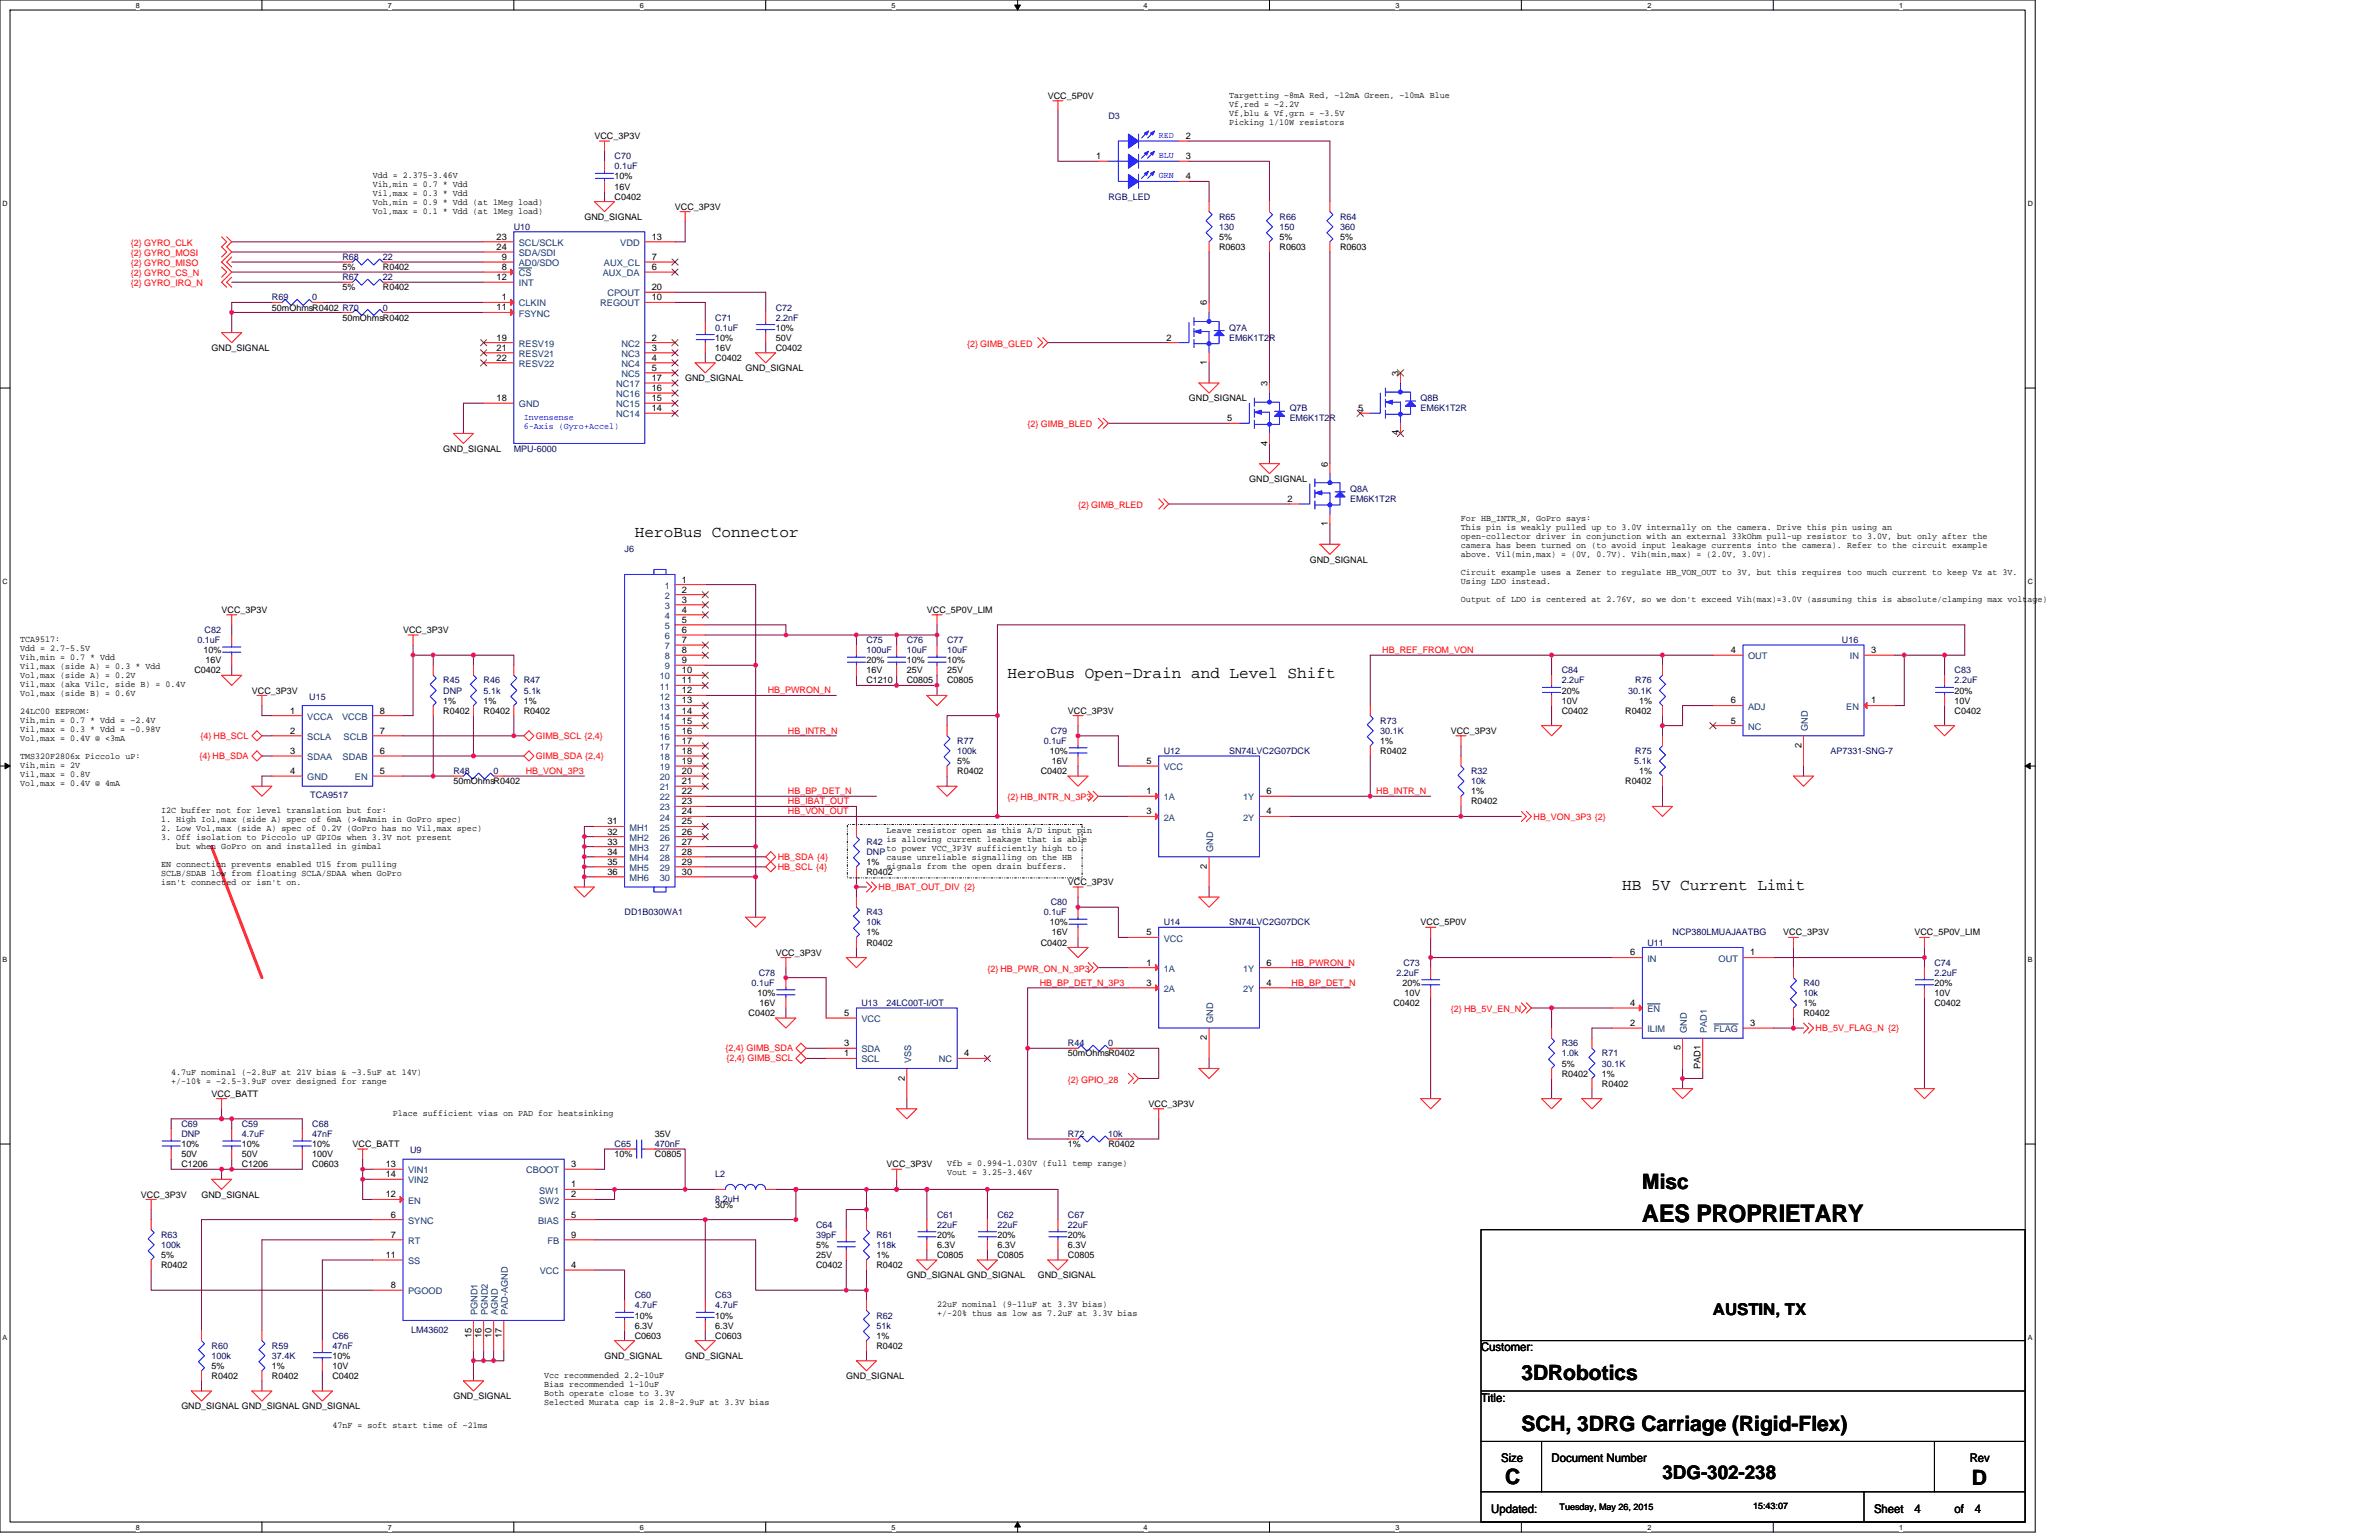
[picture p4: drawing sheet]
<svg xmlns="http://www.w3.org/2000/svg" width="432mm" height="279mm" viewBox="0 0 432 279" stroke-linecap="round" stroke-linejoin="round" font-family="sans-serif">
<defs><g id="words">
<text font-size="4.4" x="298.1" y="221.7">AES PROPRIETARY</text>
<g font-size="3.8">
<text x="298.1" y="215.7">Misc</text>
<text x="276.1" y="250.4">3DRobotics</text>
<text x="276.1" y="259.6">SCH, 3DRG Carriage (Rigid-Flex)</text>
<text x="273.2" y="269.3">C</text>
<text x="357.9" y="269.4">D</text>
</g>
<text font-size="3.5" x="301.8" y="268.4">3DG-302-238</text>
<g font-size="2.9">
<text x="115.2" y="97.4">HeroBus Connector</text>
<text x="182.9" y="123">HeroBus Open-Drain and Level Shift</text>
<text x="294.4" y="161.4">HB 5V Current Limit</text>
<text x="310.9" y="238.6">AUSTIN, TX</text>
</g>
<g font-size="2.2">
<text x="268.8" y="245.2">Customer:</text>
<text x="268.8" y="254.3">Title:</text>
<text x="272.5" y="265.3">Size</text>
<text x="281.6" y="265.3">Document Number</text>
<text x="357.5" y="265.3">Rev</text>
<text x="270.7" y="274.4">Updated:</text>
<text x="340.1" y="274.4">Sheet</text>
<text x="347.5" y="274.4">4</text>
<text x="354.8" y="274.4">of</text>
<text x="358.4" y="274.4">4</text>
</g>
<g font-size="1.7">
<text x="199" y="28.9">1</text>
<text x="215.2" y="25.2">2</text>
<text x="215.2" y="28.9">3</text>
<text x="215.2" y="32.5">4</text>
<text x="90.1" y="43.5">23</text>
<text x="90.1" y="45.3">24</text>
<text x="91.1" y="47.2">9</text>
<text x="118.3" y="47.2">7</text>
<text x="118.3" y="43.5">13</text>
<text x="90.1" y="50.8">12</text>
<text x="91.1" y="49">8</text>
<text x="118.3" y="52.6">20</text>
<text x="118.3" y="49">6</text>
<text x="90.1" y="56.3">11</text>
<text x="91.1" y="54.5">1</text>
<text x="118.3" y="54.5">10</text>
<text x="219.1" y="55.4" transform="rotate(-90 219.1 55.4)">6</text>
<text x="90.1" y="61.8">19</text>
<text x="90.1" y="63.6">21</text>
<text x="90.1" y="65.4">22</text>
<text x="118.3" y="61.8">2</text>
<text x="118.3" y="63.6">3</text>
<text x="118.3" y="65.4">4</text>
<text x="211.8" y="61.8">2</text>
<text x="118.3" y="70.9">16</text>
<text x="118.3" y="69.1">17</text>
<text x="118.3" y="67.3">5</text>
<text x="219.1" y="66.2" transform="rotate(-90 219.1 66.2)">1</text>
<text x="230" y="70" transform="rotate(-90 230 70)">3</text>
<text x="253.8" y="68.2" transform="rotate(-90 253.8 68.2)">3</text>
<text x="90.1" y="72.8">18</text>
<text x="118.3" y="74.6">14</text>
<text x="118.3" y="72.8">15</text>
<text x="222.7" y="76.4">5</text>
<text x="246.5" y="74.6">5</text>
<text x="230" y="80.8" transform="rotate(-90 230 80.8)">4</text>
<text x="253.8" y="79" transform="rotate(-90 253.8 79)">4</text>
<text x="241" y="84.7" transform="rotate(-90 241 84.7)">6</text>
<text x="233.7" y="91.1">2</text>
<text x="241" y="95.5" transform="rotate(-90 241 95.5)">1</text>
<text x="123.8" y="105.7">1</text>
<text x="123.8" y="107.5">2</text>
<text x="123.8" y="109.3">3</text>
<text x="123.8" y="111.2">4</text>
<text x="123.8" y="113">5</text>
<text x="123.8" y="114.8">6</text>
<text x="123.8" y="116.6">7</text>
<text x="123.8" y="118.5">8</text>
<text x="314.2" y="118.5">4</text>
<text x="339.6" y="118.5">3</text>
<text x="123.8" y="122.1">10</text>
<text x="123.8" y="124">11</text>
<text x="123.8" y="125.8">12</text>
<text x="123.8" y="120.3">9</text>
<text x="52.7" y="129.5">1</text>
<text x="68.9" y="129.5">8</text>
<text x="123.8" y="127.6">13</text>
<text x="123.8" y="129.5">14</text>
<text x="123.8" y="131.3">15</text>
<text x="314.2" y="127.6">6</text>
<text x="314.2" y="131.3">5</text>
<text x="339.6" y="127.6">1</text>
<text x="52.7" y="133.1">2</text>
<text x="52.7" y="136.8">3</text>
<text x="68.9" y="133.1">7</text>
<text x="68.9" y="136.8">6</text>
<text x="123.8" y="133.1">16</text>
<text x="123.8" y="134.9">17</text>
<text x="123.8" y="136.8">18</text>
<text x="327" y="135.7" transform="rotate(-90 327 135.7)">2</text>
<text x="52.7" y="140.4">4</text>
<text x="68.9" y="140.4">5</text>
<text x="123.8" y="138.6">19</text>
<text x="123.8" y="140.4">20</text>
<text x="123.8" y="142.3">21</text>
<text x="208.1" y="138.6">5</text>
<text x="110.2" y="149.6">31</text>
<text x="123.8" y="144.1">22</text>
<text x="123.8" y="145.9">23</text>
<text x="123.8" y="147.7">24</text>
<text x="123.8" y="149.6">25</text>
<text x="208.1" y="144.1">1</text>
<text x="208.1" y="147.7">3</text>
<text x="229.9" y="147.7">4</text>
<text x="229.9" y="144.1">6</text>
<text x="110.2" y="151.4">32</text>
<text x="110.2" y="153.2">33</text>
<text x="110.2" y="155.1">34</text>
<text x="123.8" y="151.4">26</text>
<text x="123.8" y="153.2">27</text>
<text x="123.8" y="155.1">28</text>
<text x="110.2" y="156.9">35</text>
<text x="110.2" y="158.7">36</text>
<text x="123.8" y="156.9">29</text>
<text x="123.8" y="158.7">30</text>
<text x="219.1" y="157.6" transform="rotate(-90 219.1 157.6)">2</text>
<text x="208.1" y="169.7">5</text>
<text x="295.9" y="173.4">6</text>
<text x="317.6" y="173.4">1</text>
<text x="208.1" y="175.2">1</text>
<text x="208.1" y="178.8">3</text>
<text x="229.9" y="178.8">4</text>
<text x="229.9" y="175.2">6</text>
<text x="153.2" y="184.3">5</text>
<text x="295.9" y="182.5">4</text>
<text x="153.2" y="191.6">1</text>
<text x="153.2" y="189.8">3</text>
<text x="175" y="191.6">4</text>
<text x="219.1" y="188.7" transform="rotate(-90 219.1 188.7)">2</text>
<text x="295.9" y="186.1">2</text>
<text x="305" y="190.6" transform="rotate(-90 305 190.6)">5</text>
<text x="317.6" y="186.1">3</text>
<text x="164.2" y="196" transform="rotate(-90 164.2 196)">2</text>
<text x="308.7" y="194" transform="rotate(-90 308.7 194)">PAD1</text>
<text x="70" y="211.8">13</text>
<text x="70" y="213.6">14</text>
<text x="103.7" y="211.8">3</text>
<text x="103.7" y="215.4">1</text>
<text x="70" y="217.2">12</text>
<text x="71" y="220.9">6</text>
<text x="103.7" y="220.9">5</text>
<text x="103.7" y="217.2">2</text>
<text x="71" y="224.6">7</text>
<text x="103.7" y="224.6">9</text>
<text x="70" y="228.2">11</text>
<text x="71" y="233.7">8</text>
<text x="103.7" y="230">4</text>
<text x="85.6" y="242.7" transform="rotate(-90 85.6 242.7)">15</text>
<text x="87.4" y="242.7" transform="rotate(-90 87.4 242.7)">16</text>
<text x="89.2" y="242.7" transform="rotate(-90 89.2 242.7)">10</text>
<text x="91.1" y="242.7" transform="rotate(-90 91.1 242.7)">17</text>
</g>
<g font-size="1.7" fill="#004080">
<text x="94.2" y="44.6">SCL/SCLK</text>
<text x="94.2" y="46.5">SDA/SDI</text>
<text x="112.6" y="44.6">VDD</text>
<text x="94.2" y="50.1">CS</text>
<text x="94.2" y="48.3">AD0/SDO</text>
<text x="94.2" y="51.9">INT</text>
<text x="109.4" y="50.1">AUX_DA</text>
<text x="109.6" y="48.3">AUX_CL</text>
<text x="110.3" y="53.8">CPOUT</text>
<text x="94.2" y="55.6">CLKIN</text>
<text x="94.2" y="57.4">FSYNC</text>
<text x="108.9" y="55.6">REGOUT</text>
<text x="94.2" y="62.9">RESV19</text>
<text x="94.2" y="64.7">RESV21</text>
<text x="112.8" y="62.9">NC2</text>
<text x="112.8" y="64.7">NC3</text>
<text x="94.2" y="66.6">RESV22</text>
<text x="111.8" y="70.2">NC17</text>
<text x="112.8" y="66.6">NC4</text>
<text x="112.8" y="68.4">NC5</text>
<text x="94.2" y="73.9">GND</text>
<text x="111.8" y="75.7">NC14</text>
<text x="111.8" y="73.9">NC15</text>
<text x="111.8" y="72.1">NC16</text>
<text x="120.7" y="106.8">1</text>
<text x="120.7" y="108.6">2</text>
<text x="120.7" y="110.5">3</text>
<text x="120.7" y="112.3">4</text>
<text x="120.7" y="114.1">5</text>
<text x="120.7" y="116">6</text>
<text x="120.7" y="117.8">7</text>
<text x="120.7" y="119.6">8</text>
<text x="317.3" y="119.6">OUT</text>
<text x="335.7" y="119.6">IN</text>
<text x="119.7" y="123.3">10</text>
<text x="119.7" y="125.1">11</text>
<text x="120.7" y="121.4">9</text>
<text x="55.8" y="130.6">VCCA</text>
<text x="62.1" y="130.6">VCCB</text>
<text x="119.7" y="126.9">12</text>
<text x="119.7" y="128.8">13</text>
<text x="119.7" y="130.6">14</text>
<text x="317.3" y="128.8">ADJ</text>
<text x="335.1" y="128.8">EN</text>
<text x="55.8" y="134.2">SCLA</text>
<text x="55.8" y="137.9">SDAA</text>
<text x="62.2" y="137.9">SDAB</text>
<text x="62.4" y="134.2">SCLB</text>
<text x="119.7" y="132.4">15</text>
<text x="119.7" y="134.2">16</text>
<text x="119.7" y="136.1">17</text>
<text x="119.7" y="137.9">18</text>
<text x="317.3" y="132.4">NC</text>
<text x="328.1" y="132.6" transform="rotate(-90 328.1 132.6)">GND</text>
<text x="55.8" y="141.5">GND</text>
<text x="64.4" y="141.5">EN</text>
<text x="119.7" y="139.7">19</text>
<text x="119.7" y="141.5">20</text>
<text x="119.7" y="143.4">21</text>
<text x="211.2" y="139.7">VCC</text>
<text x="119.7" y="145.2">22</text>
<text x="119.7" y="147">23</text>
<text x="119.7" y="148.9">24</text>
<text x="211.2" y="145.2">1A</text>
<text x="211.2" y="148.9">2A</text>
<text x="225.6" y="148.9">2Y</text>
<text x="225.6" y="145.2">1Y</text>
<text x="114.3" y="150.7">MH1</text>
<text x="114.3" y="152.5">MH2</text>
<text x="114.3" y="154.3">MH3</text>
<text x="119.7" y="150.7">25</text>
<text x="119.7" y="152.5">26</text>
<text x="119.7" y="154.3">27</text>
<text x="220.2" y="154.5" transform="rotate(-90 220.2 154.5)">GND</text>
<text x="114.3" y="156.2">MH4</text>
<text x="114.3" y="158">MH5</text>
<text x="114.3" y="159.8">MH6</text>
<text x="119.7" y="156.2">28</text>
<text x="119.7" y="158">29</text>
<text x="119.7" y="159.8">30</text>
<text x="211.2" y="170.8">VCC</text>
<text x="211.2" y="176.3">1A</text>
<text x="211.2" y="180">2A</text>
<text x="225.6" y="180">2Y</text>
<text x="225.6" y="176.3">1Y</text>
<text x="299" y="174.5">IN</text>
<text x="311.9" y="174.5">OUT</text>
<text x="156.4" y="185.4">VCC</text>
<text x="220.2" y="185.6" transform="rotate(-90 220.2 185.6)">GND</text>
<text x="299" y="183.6">EN</text>
<text x="156.4" y="190.9">SDA</text>
<text x="299" y="187.3">ILIM</text>
<text x="306.2" y="187.5" transform="rotate(-90 306.2 187.5)">GND</text>
<text x="309.8" y="187.5" transform="rotate(-90 309.8 187.5)">PAD1</text>
<text x="311.1" y="187.3">FLAG</text>
<text x="156.4" y="192.8">SCL</text>
<text x="165.4" y="192.9" transform="rotate(-90 165.4 192.9)">VSS</text>
<text x="170.4" y="192.8">NC</text>
<text x="74.1" y="212.9">VIN1</text>
<text x="74.1" y="214.7">VIN2</text>
<text x="95.5" y="212.9">CBOOT</text>
<text x="74.1" y="218.4">EN</text>
<text x="97.9" y="216.5">SW1</text>
<text x="97.9" y="218.4">SW2</text>
<text x="74.1" y="222">SYNC</text>
<text x="74.1" y="225.7">RT</text>
<text x="97.7" y="222">BIAS</text>
<text x="99.4" y="225.7">FB</text>
<text x="74.1" y="229.3">SS</text>
<text x="98" y="231.2">VCC</text>
<text x="74.1" y="234.8">PGOOD</text>
<text x="86.7" y="238.7" transform="rotate(-90 86.7 238.7)">PGND1</text>
<text x="88.5" y="238.7" transform="rotate(-90 88.5 238.7)">PGND2</text>
<text x="90.4" y="238.7" transform="rotate(-90 90.4 238.7)">AGND</text>
<text x="92.2" y="238.7" transform="rotate(-90 92.2 238.7)">PAD-AGND</text>
</g>
<g font-size="1.6">
<text x="190.2" y="17.9">VCC_5P0V</text>
<text x="223.1" y="17.7">Targetting ~8mA Red, ~12mA Green, ~10mA Blue</text>
<text x="223.1" y="19.3">Vf,red = ~2.2V</text>
<text x="223.1" y="21">Vf,blu &amp; Vf,grn = ~3.5V</text>
<text x="223.1" y="22.6">Picking 1/10W resistors</text>
<text x="107.9" y="25.3">VCC_3P3V</text>
<text x="67.6" y="32.3">Vdd = 2.375-3.46V</text>
<text x="67.6" y="34">Vih,min = 0.7 * Vdd</text>
<text x="67.6" y="35.6">Vil,max = 0.3 * Vdd</text>
<text x="111.5" y="34.4">16V</text>
<text x="111.5" y="32.6">10%</text>
<text x="67.6" y="37.2">Voh,min = 0.9 * Vdd (at 1Meg load)</text>
<text x="67.6" y="38.9">Vol,max = 0.1 * Vdd (at 1Meg load)</text>
<text x="106.1" y="39.9">GND_SIGNAL</text>
<text x="111.5" y="36.2">C0402</text>
<text x="122.5" y="38.1">VCC_3P3V</text>
<text x="221.3" y="45.4">R0603</text>
<text x="221.3" y="43.5">5%</text>
<text x="232.2" y="45.4">R0603</text>
<text x="232.2" y="43.5">5%</text>
<text x="243.2" y="45.4">R0603</text>
<text x="243.2" y="43.5">5%</text>
<text x="62.2" y="52.7">5%</text>
<text x="62.2" y="49">5%</text>
<text x="69.5" y="52.7">R0402</text>
<text x="69.5" y="49">R0402</text>
<text x="49.4" y="56.3">50mOhmsR0402 R70</text>
<text x="62.2" y="58.2">50mOhmsR0402</text>
<text x="140.8" y="60">10%</text>
<text x="38.4" y="63.6">GND_SIGNAL</text>
<text x="129.8" y="63.6">16V</text>
<text x="129.8" y="65.5">C0402</text>
<text x="129.8" y="61.8">10%</text>
<text x="140.8" y="61.8">50V</text>
<text x="140.8" y="63.6">C0402</text>
<text x="124.4" y="69.1">GND_SIGNAL</text>
<text x="135.3" y="67.3">GND_SIGNAL</text>
<text x="215.8" y="72.8">GND_SIGNAL</text>
<text x="80.5" y="81.9">GND_SIGNAL</text>
<text x="226.8" y="87.4">GND_SIGNAL</text>
<text x="265.2" y="94.5">For HB_INTR_N, GoPro says:</text>
<text x="265.2" y="96.2">This pin is weakly pulled up to 3.0V internally on the camera. Drive this pin using an</text>
<text x="265.2" y="97.8">open-collector driver in conjunction with an external 33kOhm pull-up resistor to 3.0V, but only after the</text>
<text x="265.2" y="99.4">camera has been turned on (to avoid input leakage currents into the camera). Refer to the circuit example</text>
<text x="265.2" y="101">above. Vil(min,max) = (0V, 0.7V). Vih(min,max) = (2.0V, 3.0V).</text>
<text x="237.7" y="102.1">GND_SIGNAL</text>
<text x="265.2" y="104.3">Circuit example uses a Zener to regulate HB_VON_OUT to 3V, but this requires too much current to keep Vz at 3V.</text>
<text x="265.2" y="105.9">Using LDO instead.</text>
<text x="40.2" y="111.2">VCC_3P3V</text>
<text x="168.2" y="111.2">VCC_5P0V_LIM</text>
<text x="265.2" y="109.2">Output of LDO is centered at 2.76V, so we don't exceed Vih(max)=3.0V (assuming this is absolute/clamping max voltage)</text>
<text x="3.6" y="116.5">TCA9517:</text>
<text x="3.6" y="118.1">Vdd = 2.7-5.5V</text>
<text x="3.6" y="119.7">Vih,min = 0.7 * Vdd</text>
<text x="36.9" y="118.5">10%</text>
<text x="73.2" y="114.9">VCC_3P3V</text>
<text x="3.6" y="121.4">Vil,max (side A) = 0.3 * Vdd</text>
<text x="3.6" y="123">Vol,max (side A) = 0.2V</text>
<text x="3.6" y="124.6">Vil,max (aka Vilc, side B) = 0.4V</text>
<text x="35.3" y="122.2">C0402</text>
<text x="37.3" y="120.4">16V</text>
<text x="45.7" y="125.8">VCC_3P3V</text>
<text x="157.3" y="122.2">16V</text>
<text x="157.3" y="124">C1210</text>
<text x="157.3" y="120.4">20%</text>
<text x="164.6" y="122.2">25V</text>
<text x="164.6" y="124">C0805</text>
<text x="164.6" y="120.4">10%</text>
<text x="171.9" y="122.2">25V</text>
<text x="171.9" y="124">C0805</text>
<text x="171.9" y="120.4">10%</text>
<text x="283.5" y="125.8">20%</text>
<text x="354.8" y="125.8">20%</text>
<text x="3.6" y="126.3">Vol,max (side B) = 0.6V</text>
<text x="3.6" y="129.5">24LC00 EEPROM:</text>
<text x="3.6" y="131.1">Vih,min = 0.7 * Vdd = ~2.4V</text>
<text x="80.5" y="129.5">R0402</text>
<text x="80.5" y="127.7">1%</text>
<text x="87.8" y="129.5">R0402</text>
<text x="87.8" y="127.7">1%</text>
<text x="95.1" y="129.5">R0402</text>
<text x="95.1" y="127.7">1%</text>
<text x="193.8" y="129.5">VCC_3P3V</text>
<text x="283.5" y="127.7">10V</text>
<text x="283.5" y="129.5">C0402</text>
<text x="295" y="129.5">R0402</text>
<text x="297.5" y="127.7">1%</text>
<text x="354.8" y="127.7">10V</text>
<text x="354.8" y="129.5">C0402</text>
<text x="3.6" y="132.8">Vil,max = 0.3 * Vdd = ~0.98V</text>
<text x="3.6" y="134.4">Vol,max = 0.4V @ &lt;3mA</text>
<text x="3.6" y="137.7">TMS320F2806x Piccolo uP:</text>
<text x="190.5" y="136.8">10%</text>
<text x="250.5" y="136.8">R0402</text>
<text x="250.5" y="135">1%</text>
<text x="263.3" y="133.1">VCC_3P3V</text>
<text x="3.6" y="139.3">Vih,min = 2V</text>
<text x="3.6" y="140.9">Vil,max = 0.8V</text>
<text x="3.6" y="142.6">Vol,max = 0.4V @ 4mA</text>
<text x="82.3" y="142.3">50mOhmsR0402</text>
<text x="173.7" y="140.5">R0402</text>
<text x="173.7" y="138.6">5%</text>
<text x="188.9" y="140.5">C0402</text>
<text x="190.9" y="138.6">16V</text>
<text x="295" y="142.3">R0402</text>
<text x="297.5" y="140.5">1%</text>
<text x="29.3" y="147.6">I2C buffer not for level translation but for:</text>
<text x="29.3" y="149.2">1. High Iol,max (side A) spec of 6mA (&gt;4mAmin in GoPro spec)</text>
<text x="267" y="145.9">R0402</text>
<text x="267" y="144.1">1%</text>
<text x="29.3" y="150.8">2. Low Vol,max (side A) spec of 0.2V (GoPro has no Vil,max spec)</text>
<text x="29.3" y="152.5">3. Off isolation to Piccolo uP GPIOs when 3.3V not present</text>
<text x="32" y="154.1">but when GoPro on and installed in gimbal</text>
<text x="160.9" y="151.2">Leave resistor open as this A/D input pin</text>
<text x="160.9" y="152.8">is allowing current leakage that is able</text>
<text x="160.9" y="154.5">to power VCC_3P3V sufficiently high to</text>
<text x="29.3" y="157.4">EN connection prevents enabled U15 from pulling</text>
<text x="29.3" y="159">SCLB/SDAB low from floating SCLA/SDAA when GoPro</text>
<text x="29.3" y="160.6">isn't connected or isn't on.</text>
<text x="157.3" y="158.7">R0402</text>
<text x="157.3" y="156.9">1%</text>
<text x="160.9" y="156.1">cause unreliable signalling on the HB</text>
<text x="160.9" y="157.7">signals from the open drain buffers.</text>
<text x="193.8" y="160.6">VCC_3P3V</text>
<text x="190.5" y="167.9">10%</text>
<text x="257.9" y="167.9">VCC_5P0V</text>
<text x="140.8" y="173.4">VCC_3P3V</text>
<text x="157.3" y="171.6">R0402</text>
<text x="157.3" y="169.7">1%</text>
<text x="188.9" y="171.6">C0402</text>
<text x="190.9" y="169.7">16V</text>
<text x="323.7" y="169.7">VCC_3P3V</text>
<text x="347.5" y="169.7">VCC_5P0V_LIM</text>
<text x="254.6" y="178.9">20%</text>
<text x="351.1" y="178.9">20%</text>
<text x="135.9" y="184.4">C0402</text>
<text x="137.5" y="180.7">10%</text>
<text x="137.9" y="182.5">16V</text>
<text x="252.9" y="182.5">C0402</text>
<text x="254.9" y="180.7">10V</text>
<text x="327.3" y="184.4">R0402</text>
<text x="327.3" y="182.5">1%</text>
<text x="351.1" y="180.7">10V</text>
<text x="351.1" y="182.5">C0402</text>
<text x="193.8" y="191.7">50mOhmsR0402</text>
<text x="31.1" y="195.1">4.7uF nominal (~2.8uF at 21V bias &amp; ~3.5uF at 14V)</text>
<text x="31.1" y="196.7">+/-10% = ~2.5-3.9uF over designed for range</text>
<text x="283.5" y="195.3">R0402</text>
<text x="283.5" y="193.5">5%</text>
<text x="290.8" y="197.1">R0402</text>
<text x="290.8" y="195.3">1%</text>
<text x="38.4" y="199">VCC_BATT</text>
<text x="71.3" y="202.4">Place sufficient vias on PAD for heatsinking</text>
<text x="208.5" y="200.8">VCC_3P3V</text>
<text x="32.9" y="210">50V</text>
<text x="32.9" y="208.1">10%</text>
<text x="43.9" y="210">50V</text>
<text x="43.9" y="208.1">10%</text>
<text x="56.7" y="210">100V</text>
<text x="56.7" y="208.1">10%</text>
<text x="64" y="208.1">VCC_BATT</text>
<text x="111.5" y="210">10%</text>
<text x="118.9" y="206.3">35V</text>
<text x="118.9" y="210">C0805</text>
<text x="193.8" y="208.1">1%</text>
<text x="201.2" y="208.1">R0402</text>
<text x="32.9" y="211.8">C1206</text>
<text x="43.9" y="211.8">C1206</text>
<text x="56.7" y="211.8">C0603</text>
<text x="160.9" y="211.8">VCC_3P3V</text>
<text x="171.9" y="211.6">Vfb = 0.994-1.030V (full temp range)</text>
<text x="171.9" y="213.2">Vout = 3.25-3.46V</text>
<text x="25.6" y="217.3">VCC_3P3V</text>
<text x="36.6" y="217.3">GND_SIGNAL</text>
<text x="129.8" y="219.1">30%</text>
<text x="148.1" y="226.4">5%</text>
<text x="170.1" y="226.4">6.3V</text>
<text x="170.1" y="224.6">20%</text>
<text x="181" y="226.4">6.3V</text>
<text x="181" y="224.6">20%</text>
<text x="193.8" y="226.4">6.3V</text>
<text x="193.8" y="224.6">20%</text>
<text x="29.3" y="230.1">R0402</text>
<text x="29.3" y="228.2">5%</text>
<text x="148.1" y="228.2">25V</text>
<text x="148.1" y="230.1">C0402</text>
<text x="159.1" y="230.1">R0402</text>
<text x="159.1" y="228.2">1%</text>
<text x="164.6" y="231.9">GND_SIGNAL GND_SIGNAL</text>
<text x="170.1" y="228.2">C0805</text>
<text x="181" y="228.2">C0805</text>
<text x="188.4" y="231.9">GND_SIGNAL</text>
<text x="193.8" y="228.2">C0805</text>
<text x="115.2" y="239.2">10%</text>
<text x="129.8" y="239.2">10%</text>
<text x="170.1" y="237.2">22uF nominal (9-11uF at 3.3V bias)</text>
<text x="170.1" y="238.8">+/-20% thus as low as 7.2uF at 3.3V bias</text>
<text x="115.2" y="241">6.3V</text>
<text x="115.2" y="242.9">C0603</text>
<text x="129.8" y="241">6.3V</text>
<text x="129.8" y="242.9">C0603</text>
<text x="159.1" y="244.7">R0402</text>
<text x="159.1" y="242.9">1%</text>
<text x="38.4" y="250.2">R0402</text>
<text x="38.4" y="248.4">5%</text>
<text x="49.4" y="250.2">R0402</text>
<text x="49.4" y="248.4">1%</text>
<text x="60.3" y="248.4">10V</text>
<text x="60.3" y="250.2">C0402</text>
<text x="60.3" y="246.5">10%</text>
<text x="98.7" y="250">Vcc recommended 2.2-10uF</text>
<text x="98.7" y="251.6">Bias recommended 1-10uF</text>
<text x="109.7" y="246.5">GND_SIGNAL</text>
<text x="124.4" y="246.5">GND_SIGNAL</text>
<text x="153.6" y="250.2">GND_SIGNAL</text>
<text x="32.9" y="255.7">GND_SIGNAL GND_SIGNAL GND_SIGNAL</text>
<text x="82.3" y="253.9">GND_SIGNAL</text>
<text x="98.7" y="253.2">Both operate close to 3.3V</text>
<text x="98.7" y="254.9">Selected Murata cap is 2.8-2.9uF at 3.3V bias</text>
<text x="60.3" y="259.1">47nF = soft start time of ~21ms</text>
<text x="283.1" y="274">Tuesday, May 26, 2015</text>
<text x="318.2" y="273.8">15:43:07</text>
</g>
<g font-size="1.6" fill="#000080">
<text x="201.2" y="21.6">D3</text>
<text x="111.5" y="28.9">C70</text>
<text x="111.5" y="30.7">0.1uF</text>
<text x="93.3" y="41.7">U10</text>
<text x="201.2" y="36.2">RGB_LED</text>
<text x="221.3" y="39.9">R65</text>
<text x="221.3" y="41.7">130</text>
<text x="232.2" y="39.9">R66</text>
<text x="232.2" y="41.7">150</text>
<text x="243.2" y="39.9">R64</text>
<text x="243.2" y="41.7">360</text>
<text x="62.2" y="47.2">R68</text>
<text x="69.5" y="47.2">22</text>
<text x="62.2" y="50.8">R67</text>
<text x="69.5" y="50.8">22</text>
<text x="49.4" y="54.5">R69</text>
<text x="56.7" y="54.5">0</text>
<text x="69.5" y="56.3">0</text>
<text x="129.8" y="58.2">C71</text>
<text x="129.8" y="60">0.1uF</text>
<text x="140.8" y="56.3">C72</text>
<text x="140.8" y="58.2">2.2nF</text>
<text x="223.1" y="60">Q7A</text>
<text x="223.1" y="61.8">EM6K1T2R</text>
<text x="234.1" y="74.6">Q7B</text>
<text x="234.1" y="76.5">EM6K1T2R</text>
<text x="257.9" y="72.8">Q8B</text>
<text x="257.9" y="74.6">EM6K1T2R</text>
<text x="93.3" y="81.9">MPU-6000</text>
<text x="245" y="89.3">Q8A</text>
<text x="245" y="91.1">EM6K1T2R</text>
<text x="113.4" y="100.2">J6</text>
<text x="35.8" y="116.7">0.1uF</text>
<text x="37.1" y="114.9">C82</text>
<text x="157.3" y="116.7">C75</text>
<text x="157.3" y="118.5">100uF</text>
<text x="164.6" y="116.7">C76</text>
<text x="164.6" y="118.5">10uF</text>
<text x="171.9" y="116.7">C77</text>
<text x="171.9" y="118.5">10uF</text>
<text x="334.3" y="116.7">U16</text>
<text x="80.5" y="124">R45</text>
<text x="80.5" y="125.8">DNP</text>
<text x="87.8" y="124">R46</text>
<text x="87.8" y="125.8">5.1k</text>
<text x="95.1" y="124">R47</text>
<text x="95.1" y="125.8">5.1k</text>
<text x="283.5" y="122.2">C84</text>
<text x="283.5" y="124">2.2uF</text>
<text x="295.5" y="125.8">30.1K</text>
<text x="296.8" y="124">R76</text>
<text x="354.8" y="122.2">C83</text>
<text x="354.8" y="124">2.2uF</text>
<text x="56.1" y="126.9">U15</text>
<text x="250.5" y="131.3">R73</text>
<text x="173.7" y="135">R77</text>
<text x="173.7" y="136.8">100k</text>
<text x="189.5" y="135">0.1uF</text>
<text x="190.7" y="133.1">C79</text>
<text x="211.2" y="136.8">U12</text>
<text x="223.1" y="136.8">SN74LVC2G07DCK</text>
<text x="250.5" y="133.1">30.1K</text>
<text x="296.8" y="136.8">R75</text>
<text x="332.3" y="136.8">AP7331-SNG-7</text>
<text x="82.3" y="140.5">R48</text>
<text x="89.6" y="140.5">0</text>
<text x="267" y="140.5">R32</text>
<text x="267" y="142.3">10k</text>
<text x="296.6" y="138.6">5.1k</text>
<text x="56.3" y="144.8">TCA9517</text>
<text x="157.3" y="153.3">R42</text>
<text x="157.3" y="155.1">DNP</text>
<text x="113.4" y="166.1">DD1B030WA1</text>
<text x="157.3" y="166.1">R43</text>
<text x="157.3" y="167.9">10k</text>
<text x="189.5" y="166.1">0.1uF</text>
<text x="190.7" y="164.2">C80</text>
<text x="211.2" y="167.9">U14</text>
<text x="223.1" y="167.9">SN74LVC2G07DCK</text>
<text x="299" y="171.6">U11</text>
<text x="303.6" y="169.7">NCP380LMUAJAATBG</text>
<text x="136.4" y="178.9">0.1uF</text>
<text x="137.7" y="177">C78</text>
<text x="253.5" y="177">2.2uF</text>
<text x="254.7" y="175.2">C73</text>
<text x="327.3" y="178.9">R40</text>
<text x="351.1" y="175.2">C74</text>
<text x="351.1" y="177">2.2uF</text>
<text x="156.4" y="182.5">U13</text>
<text x="160.9" y="182.5">24LC00T-I/OT</text>
<text x="327.3" y="180.7">10k</text>
<text x="193.8" y="189.8">R44</text>
<text x="201.2" y="189.8">0</text>
<text x="283.5" y="189.8">R36</text>
<text x="283.5" y="191.7">1.0k</text>
<text x="290.8" y="191.7">R71</text>
<text x="290.8" y="193.5">30.1K</text>
<text x="32.9" y="204.5">C69</text>
<text x="32.9" y="206.3">DNP</text>
<text x="43.9" y="204.5">C59</text>
<text x="43.9" y="206.3">4.7uF</text>
<text x="56.7" y="204.5">C68</text>
<text x="56.7" y="206.3">47nF</text>
<text x="74.4" y="209.2">U9</text>
<text x="111.5" y="208.1">C65</text>
<text x="118.9" y="208.1">470nF</text>
<text x="193.8" y="206.3">R72</text>
<text x="201.2" y="206.3">10k</text>
<text x="129.8" y="213.6">L2</text>
<text x="129.8" y="218">8.2uH</text>
<text x="170.1" y="220.9">C61</text>
<text x="181" y="220.9">C62</text>
<text x="193.8" y="220.9">C67</text>
<text x="29.3" y="224.6">R63</text>
<text x="29.3" y="226.4">100k</text>
<text x="148.1" y="222.8">C64</text>
<text x="148.1" y="224.6">39pF</text>
<text x="159.1" y="224.6">R61</text>
<text x="159.1" y="226.4">118k</text>
<text x="170.1" y="222.8">22uF</text>
<text x="181" y="222.8">22uF</text>
<text x="193.8" y="222.8">22uF</text>
<text x="115.2" y="235.6">C60</text>
<text x="115.2" y="237.4">4.7uF</text>
<text x="129.8" y="235.6">C63</text>
<text x="129.8" y="237.4">4.7uF</text>
<text x="159.1" y="239.2">R62</text>
<text x="38.4" y="244.7">R60</text>
<text x="49.4" y="244.7">R59</text>
<text x="60.3" y="242.9">C66</text>
<text x="60.3" y="244.7">47nF</text>
<text x="74.6" y="241.8">LM43602</text>
<text x="159.1" y="241">51k</text>
<text x="38.4" y="246.5">100k</text>
<text x="49.4" y="246.5">37.4K</text>
</g>
<g font-size="1.6" fill="#00f">
<text x="210.3" y="25">RED</text>
<text x="210.3" y="28.7">BLU</text>
<text x="210.3" y="32.3">GRN</text>
<text x="95.1" y="76.2">Invensense</text>
<text x="95.1" y="77.9">6-Axis (Gyro+Accel)</text>
</g>
<g font-size="1.6" fill="#f00">
<text x="23.8" y="44.6">{2} GYRO_CLK</text>
<text x="23.8" y="46.5">{2} GYRO_MOSI</text>
<text x="23.8" y="48.3">{2} GYRO_MISO</text>
<text x="23.8" y="50.1">{2} GYRO_CS_N</text>
<text x="23.8" y="51.9">{2} GYRO_IRQ_N</text>
<text x="175.6" y="62.9">{2} GIMB_GLED</text>
<text x="186.5" y="77.6">{2} GIMB_BLED</text>
<text x="195.7" y="92.2">{2} GIMB_RLED</text>
<text x="250.9" y="118.5">HB_REF_FROM_VON</text>
<text x="139.3" y="125.8">HB_PWRON_N</text>
<text x="36.2" y="137.7">{4} HB_SDA</text>
<text x="36.4" y="134.1">{4} HB_SCL</text>
<text x="97.3" y="134.1">GIMB_SCL {2,4}</text>
<text x="97.3" y="137.7">GIMB_SDA {2,4}</text>
<text x="143" y="133.1">HB_INTR_N</text>
<text x="95.4" y="140.4">HB_VON_3P3</text>
<text x="143" y="144.1">HB_BP_DET_N</text>
<text x="143" y="145.9">HB_IBAT_OUT</text>
<text x="143" y="147.8">HB_VON_OUT</text>
<text x="182.9" y="145.2">{2} HB_INTR_N_3P3</text>
<text x="249.8" y="144.1">HB_INTR_N</text>
<text x="278.3" y="148.7">HB_VON_3P3 {2}</text>
<text x="141.2" y="156">HB_SDA {4}</text>
<text x="141.2" y="157.8">HB_SCL {4}</text>
<text x="159.5" y="161.5">HB_IBAT_OUT_DIV {2}</text>
<text x="179.2" y="176.3">{2} HB_PWR_ON_N_3P3</text>
<text x="188.7" y="178.9">HB_BP_DET_N_3P3</text>
<text x="234.4" y="175.2">HB_PWRON_N</text>
<text x="234.4" y="178.9">HB_BP_DET_N</text>
<text x="263.3" y="183.6">{2} HB_5V_EN_N</text>
<text x="131.7" y="190.8">{2,4} GIMB_SDA</text>
<text x="329.5" y="187.1">HB_5V_FLAG_N {2}</text>
<text x="131.8" y="192.6">{2,4} GIMB_SCL</text>
<text x="193.8" y="196.4">{2} GPIO_28</text>
</g>
<g font-size="1.3">
<text x="24.7" y="1.4">8</text>
<text x="70.4" y="1.4">7</text>
<text x="116.1" y="1.4">6</text>
<text x="161.8" y="1.4">5</text>
<text x="207.6" y="1.4">4</text>
<text x="253.3" y="1.4">3</text>
<text x="299" y="1.4">2</text>
<text x="344.7" y="1.4">1</text>
<text x=".5" y="37.3">D</text>
<text x="368" y="37.3">D</text>
<text x=".5" y="105.9">C</text>
<text x="368" y="105.9">C</text>
<text x=".5" y="174.5">B</text>
<text x="368" y="174.5">B</text>
<text x=".5" y="243">A</text>
<text x="368" y="243">A</text>
<text x="24.7" y="277.5">8</text>
<text x="70.4" y="277.5">7</text>
<text x="116.1" y="277.5">6</text>
<text x="161.8" y="277.5">5</text>
<text x="207.6" y="277.5">4</text>
<text x="253.3" y="277.5">3</text>
<text x="299" y="277.5">2</text>
<text x="344.7" y="277.5">1</text>
</g>
</g></defs>
<path d="M0 0h369.4v278h-369.4zM1.8 1.8h365.8v274.3h-365.8z" fill="none" stroke="#000" stroke-width=".18"/>
<g fill="#fff">
<path d="M24.7 .2h.7v1.5h-.7z"/>
<path d="M24.7 276.3h.7v1.5h-.7z"/>
</g>
<path d="M47.5 0v1.8M47.5 276.1v1.9" fill="none" stroke="#000" stroke-width=".18"/>
<g fill="#fff">
<path d="M70.4 .2h.7v1.5h-.7z"/>
<path d="M70.4 276.3h.7v1.5h-.7z"/>
</g>
<path d="M93.3 0v1.8M93.3 276.1v1.9" fill="none" stroke="#000" stroke-width=".18"/>
<g fill="#fff">
<path d="M116.1 .2h.7v1.5h-.7z"/>
<path d="M116.1 276.3h.7v1.5h-.7z"/>
</g>
<path d="M139 0v1.8M139 276.1v1.9" fill="none" stroke="#000" stroke-width=".18"/>
<g fill="#fff">
<path d="M161.8 .2h.8v1.5h-.8z"/>
<path d="M161.8 276.3h.8v1.5h-.8z"/>
</g>
<path d="M184.7 0v1.8M184.7 276.1v1.9" fill="none" stroke="#000" stroke-width=".18"/>
<path d="M184.2 .9h1l-.5 .9zM184.7 276.1l.5 1h-1z" fill="#000" stroke="#000" stroke-width=".18"/>
<g fill="#fff">
<path d="M207.6 .2h.7v1.5h-.7z"/>
<path d="M207.6 276.3h.7v1.5h-.7z"/>
</g>
<path d="M230.4 0v1.8M230.4 276.1v1.9" fill="none" stroke="#000" stroke-width=".18"/>
<g fill="#fff">
<path d="M253.3 .2h.7v1.5h-.7z"/>
<path d="M253.3 276.3h.7v1.5h-.7z"/>
</g>
<path d="M276.1 0v1.8M276.1 276.1v1.9" fill="none" stroke="#000" stroke-width=".18"/>
<g fill="#fff">
<path d="M299 .2h.7v1.5h-.7z"/>
<path d="M299 276.3h.7v1.5h-.7z"/>
</g>
<path d="M321.9 0v1.8M321.9 276.1v1.9" fill="none" stroke="#000" stroke-width=".18"/>
<g fill="#fff">
<path d="M344.7 .2h.7v1.5h-.7z"/>
<path d="M344.7 276.3h.7v1.5h-.7z"/>
<path d="M.5 36.1h.9v1.5h-.9z"/>
<path d="M368 36.1h1v1.5h-1z"/>
<path d="M.5 104.7h.9v1.5h-.9z"/>
<path d="M368 104.7h1v1.5h-1z"/>
</g>
<path d="M0 70.4h1.8M367.6 70.4h1.8" fill="none" stroke="#000" stroke-width=".18"/>
<g fill="#fff">
<path d="M.5 173.3h.8v1.4h-.8z"/>
<path d="M368 173.3h.9v1.4h-.9z"/>
</g>
<path d="M0 139h1.8M367.6 139h1.8" fill="none" stroke="#000" stroke-width=".18"/>
<path d="M.9 138.5l.9 .5-.9 .5zM367.6 139l.9-.5v1z" fill="#000" stroke="#000" stroke-width=".18"/>
<g fill="#fff">
<path d="M.5 241.9h.8v1.4h-.8z"/>
<path d="M368 241.9h.9v1.4h-.9z"/>
</g>
<path d="M0 207.6h1.8M367.6 207.6h1.8M268.8 223.1h98.8v53h-98.8zM268.8 252.4h98.8M268.8 243.2h98.8M268.8 261.5h98.8M268.8 270.7h98.8M279.8 261.5v9.2M338.3 270.7v5.4M351.1 261.5v9.2" fill="none" stroke="#000" stroke-width=".18"/>
<path d="M153.8 149.6h42.6v9.7h-42.6z" fill="none" stroke="#000" stroke-width=".18" stroke-dasharray=".3 .3 0 .3 0 .3"/>
<path d="M38.4 153.6l9.1 23.8" fill="none" stroke="#f00" stroke-width=".53"/>
<g fill="none" stroke="#800040" stroke-width=".18">
<path d="M109.7 27.4v1.9M109.7 34.7v1.9M192 20.1v9.2h7.3M215.8 25.6h25.6v11M215.8 32.9h3.7v3.7M215.8 29.3h14.6v7.3M42.1 47.5h20.1M42.1 51.2h20.1M42.1 49.4h45.7M42.1 43.9h45.7M42.1 45.7h45.7M42.1 56.7v3.6"/>
<path d="M42.1 56.7h20.1M49.4 54.9h-7.3v1.8M58.5 54.9h29.3M71.3 51.2h16.5M71.3 47.5h16.5M71.3 56.7h16.5M122.5 53h16.5v3.7M122.5 54.9h5.5v3.6M124.4 40.2v3.7h-1.9M219.5 45.7v9.2M230.4 45.7v23.8M241.4 45.7v38.4"/>
<path d="M87.8 73.2h-3.7v5.4M128 64v1.8M139 62.2v1.8M190.2 62.2h21.9M201.2 76.8h21.9M219.5 65.8v3.7M212.1 91.4h22M230.4 80.5v3.6M241.4 95.1v3.6M42.1 113.4v1.8M75 118.9v10.9h-1.8M75 117v1.9h3.6v1.8"/>
<path d="M78.6 118.9h7.3M85.9 118.9h7.4v1.8M85.9 118.9v1.8M128 113.4h14.6v1.8h-14.6M128 106.1h9.2v14.6M142.6 115.2h12.8v1.8M155.4 115.2h7.4M162.8 115.2v1.8M162.8 115.2h7.3M170.1 115.2v1.8M170.1 113.4v1.8M281.6 118.9h20.2"/>
<path d="M301.8 118.9h9.1M301.8 118.9v1.8M343.8 118.9h1.8M345.6 118.9v9.1h-1.8M345.6 118.9h7.4M353 118.9v3.6M353 118.9h3.6v-5.5h-175.6v16.4h-9.1v1.9M42.1 120.7v1.8M47.5 128v1.8h1.9M47.5 133.5h1.9M47.5 137.2h1.9M73.2 133.5h20.1"/>
<path d="M73.2 137.2h12.7M78.6 129.8v11M85.9 129.8v7.4M85.9 137.2h9.2M93.3 129.8v3.7M93.3 133.5h1.8M128 133.5h23.8M128 120.7h9.2v32.9M128 126.2h23.8M155.4 122.5v1.9h7.4M162.8 122.5v1.9h7.3M170.1 122.5v1.9"/>
<path d="M170.1 124.4v1.8M181 129.8v18.3M195.7 131.7v1.8h7.3v5.5h1.8M195.7 139v1.8M248.7 137.2v7.3M265.2 135.3v1.9M281.6 122.5v-3.6h-32.9v9.1M281.6 128v3.7M301.8 131.7v1.8M310.9 128h-5.5v3.7h-3.6v-1.9M327.3 139v1.8M353 128v3.7"/>
<path d="M49.4 140.8h-1.9v1.8M73.2 140.8h5.4M78.6 140.8h3.7M91.4 140.8h14.7M106.1 151.8v1.8M106.1 157.3v1.8M106.1 153.6v1.8M106.1 151.8h1.8M106.1 153.6h1.8M106.1 157.3h1.8M106.1 159.1h1.8M106.1 155.4h1.8"/>
<path d="M106.1 155.4v1.9M106.1 159.1v1.8M107.9 149.9h-1.8v1.9M128 148.1h53M128 153.6h9.2v5.5M128 159.1h9.2v7.3M128 155.4h11M128 157.3h11M128 144.5h31.1M128 146.3h27.4v3.6M155.4 159.1v1.8M171.9 140.8v1.8"/>
<path d="M181 148.1h23.8M199.3 144.5h5.5M234.1 148.1h31.1M234.1 144.5h14.6M248.7 144.5h11M265.2 146.3v1.8M265.2 148.1h10.9M301.8 142.6v3.7M142.6 175.6v1.8h7.3v7.3M155.4 171.9v1.8M157.3 160.9h-1.9v1.9M195.7 162.8v1.8h7.3v5.5h1.8"/>
<path d="M195.7 170.1v1.8M199.3 175.6h5.5M204.8 179.2h-18.3v11h7.3M219.5 160.9v1.9M234.1 175.6h10.9M234.1 179.2h10.9M259.7 170.1v3.6M259.7 173.7h32.9M259.7 173.7v1.9M321.9 173.7h27.4M325.5 171.9v3.7M349.3 171.9v1.8"/>
<path d="M349.3 173.7v1.9M142.6 182.9v1.8M146.3 192h3.6M146.3 190.2h3.6M164.6 199.3v1.9M186.5 190.2v16.5h7.3M203 190.2h7.3v5.5h-3.6M219.5 192v1.8M259.7 181v18.3M278 182.9h3.6M281.6 182.9v3.6M281.6 195.7v3.6"/>
<path d="M281.6 182.9h11M288.9 197.5v1.8M292.6 186.5h-3.7v1.9M305.4 195.7v1.8M305.4 193.8v1.9M309.1 193.8v1.9h-3.7M321.9 186.5h3.6M325.5 184.7v1.8M325.5 186.5h1.8M349.3 181v16.5M27.4 219.5v1.8M31.1 210.3v1.8h9.1"/>
<path d="M40.2 201.2v1.8M40.2 212.1v1.9M40.2 203h-9.1v1.8M40.2 212.1h1.9M40.2 203h1.9M42.1 210.3v1.8M42.1 203v1.8M42.1 203h12.8v1.8M54.9 210.3v1.8h-12.8M65.8 212.1h1.8M65.8 214h1.8M65.8 210.3v1.8"/>
<path d="M65.8 214v3.6h1.8M65.8 212.1v1.9M107.9 215.8h3.6M111.5 215.8h12.9M111.5 215.8v1.8h-3.6M113.4 208.5h-3.7v3.6h-1.8M118.9 208.5h5.5v7.3h5.4M140.8 215.8h3.7M144.5 215.8h12.8M144.5 215.8v5.5h-16.5M157.3 215.8v3.7M157.3 219.5h-3.7v3.6"/>
<path d="M157.3 215.8h5.5M157.3 219.5v1.8M162.8 214v1.8M162.8 215.8h5.4M168.2 215.8h11M168.2 215.8v5.5M179.2 215.8v5.5M179.2 215.8h12.8v5.5M210.3 203v3.7h-7.3M27.4 230.4v3.7h40.2M67.6 224.9h-20.1v16.5M67.6 221.3h-31v20.1"/>
<path d="M67.6 228.6h-9.1v14.6M107.9 224.9h29.3v9.2h16.4M107.9 230.4h5.5v5.5M107.9 221.3h20.1M128 221.3v14.6M153.6 228.6v5.5h3.7M157.3 230.4v5.5M168.2 226.8v1.8M179.2 226.8v1.8M192 226.8v1.8M36.6 250.5v1.9M47.5 250.5v1.9"/>
<path d="M58.5 248.7v3.7M85.9 245v1.9M85.9 246.9v3.6M85.9 246.9h1.9M87.8 245v1.9M87.8 246.9h1.8M89.6 245v1.9M91.4 245v1.9h-1.8M113.4 241.4v1.8M128 241.4v1.8M157.3 245v1.9"/>
</g>
<g fill="#f0f" stroke="#f0f" stroke-width=".18">
<circle cx="65.8" cy="214" r=".36"/>
<circle cx="89.6" cy="246.9" r=".36"/>
<circle cx="87.8" cy="246.9" r=".36"/>
<circle cx="85.9" cy="246.9" r=".36"/>
<circle cx="144.4" cy="221.3" r=".35"/>
<circle cx="128" cy="221.3" r=".36"/>
<circle cx="124.3" cy="215.8" r=".35"/>
<circle cx="111.5" cy="215.8" r=".35"/>
<circle cx="157.2" cy="219.4" r=".36"/>
<circle cx="162.7" cy="215.8" r=".35"/>
<circle cx="168.2" cy="215.8" r=".36"/>
<circle cx="157.3" cy="215.8" r=".35"/>
<circle cx="179.2" cy="215.8" r=".35"/>
<circle cx="144.4" cy="215.8" r=".35"/>
<circle cx="157.3" cy="234.1" r=".35"/>
<circle cx="153.6" cy="234.1" r=".35"/>
<circle cx="42" cy="212.1" r=".35"/>
<circle cx="40.2" cy="212.1" r=".36"/>
<circle cx="42" cy="203" r=".35"/>
<circle cx="40.2" cy="203" r=".36"/>
<circle cx="42" cy="56.7" r=".35"/>
<circle cx="137.1" cy="120.7" r=".36"/>
<circle cx="137.1" cy="159.1" r=".36"/>
<circle cx="305.4" cy="195.7" r=".36"/>
<circle cx="281.6" cy="182.9" r=".36"/>
<circle cx="142.6" cy="115.2" r=".35"/>
<circle cx="265.2" cy="148.1" r=".36"/>
<circle cx="155.4" cy="160.9" r=".36"/>
<circle cx="181" cy="148.1" r=".35"/>
<circle cx="248.7" cy="144.4" r=".35"/>
<circle cx="259.7" cy="173.7" r=".36"/>
<circle cx="349.3" cy="173.7" r=".36"/>
<circle cx="155.4" cy="115.2" r=".36"/>
<circle cx="162.7" cy="115.2" r=".35"/>
<circle cx="170.1" cy="115.2" r=".35"/>
<circle cx="162.7" cy="124.3" r=".35"/>
<circle cx="170.1" cy="124.3" r=".35"/>
<circle cx="65.8" cy="212.1" r=".35"/>
<circle cx="142.6" cy="177.4" r=".36"/>
<circle cx="325.5" cy="186.5" r=".36"/>
<circle cx="195.7" cy="133.5" r=".36"/>
<circle cx="106.1" cy="151.8" r=".35"/>
<circle cx="106" cy="159.1" r=".36"/>
<circle cx="106.1" cy="157.3" r=".35"/>
<circle cx="106.1" cy="153.6" r=".35"/>
<circle cx="106" cy="155.4" r=".36"/>
<circle cx="137.1" cy="153.6" r=".36"/>
<circle cx="181" cy="129.8" r=".35"/>
<circle cx="186.5" cy="190.2" r=".36"/>
<circle cx="195.7" cy="164.6" r=".36"/>
<circle cx="75" cy="118.8" r=".36"/>
<circle cx="78.6" cy="140.8" r=".36"/>
<circle cx="93.2" cy="133.5" r=".35"/>
<circle cx="85.9" cy="118.8" r=".36"/>
<circle cx="78.6" cy="118.8" r=".36"/>
<circle cx="85.9" cy="137.1" r=".36"/>
<circle cx="352.9" cy="118.8" r=".36"/>
<circle cx="345.6" cy="118.8" r=".36"/>
<circle cx="301.7" cy="118.8" r=".36"/>
<circle cx="281.6" cy="118.8" r=".36"/>
<circle cx="301.7" cy="131.7" r=".36"/>
</g>
<g fill="none" stroke="#f00" stroke-width=".18">
<path d="M191.1 18.3h1.8M192 18.3v1.8M107.9 36.6h3.6l-1.8 1.8zM108.8 25.6h1.8M109.7 25.6v1.8M109.7 29.3v1.8M109.7 32.9v1.8M123.4 38.4h1.9M124.4 38.4v1.8M199.3 29.3h1.9M214 25.6h1.8M214 29.3h1.8"/>
<path d="M214 32.9h1.8M219.5 36.6v1.8M230.4 36.6v1.8M241.4 36.6v1.8M40.2 48.5l.9 .9-.9 .9M40.2 43l.9 .9-.9 .9 .9 .9-.9 .9M41.1 43l1 .9-1 .9 1 .9-1.9 1.8 1.9 1.9-1.9 1.8 .9 .9M42.1 46.6l-1 .9 1 1M42.1 50.3l-1 .9 1 .9M49.4 54.9h1.8M56.7 54.9h1.8M62.2 51.2h1.8"/>
<path d="M62.2 47.5h1.8M62.2 56.7h1.8M69.5 51.2h1.8M69.5 47.5h1.8M69.5 56.7h1.8M87.8 54.9h5.5M87.8 49.4h5.5M87.8 47.5h5.5M87.8 56.7h5.5M87.8 51.2h5.5M87.8 43.9h5.5M87.8 45.7h5.5"/>
<path d="M117 49.4h5.5M117 47.5h5.5M117 54.9h5.5M117 43.9h5.5M117 53h5.5M128 58.5v1.8M139 56.7v1.8M219.5 43.9v1.8M219.5 54.9v1.8M230.4 43.9v1.8M241.4 43.9v1.8M40.2 60.3h3.7l-1.8 1.9z"/>
<path d="M82.3 78.6h3.6l-1.8 1.9zM87.8 73.2h5.5M87.8 62.2h5.5M87.8 64h5.5M87.8 65.8h5.5M117 62.2h5.5M117 64h5.5M117 65.8h5.5M117 67.6h5.5M117 75h5.5M117 73.2h5.5M117 71.3h5.5"/>
<path d="M117 69.5h5.5M126.2 65.8h3.6l-1.8 1.8zM128 62.2v1.8M137.2 64h3.6l-1.8 1.8zM139 60.3v1.9M188.4 61.3l.9 .9-.9 .9M189.3 61.3l.9 .9-.9 .9M199.3 75.9l.9 .9-.9 .9M200.2 75.9l1 .9-1 .9M212.1 62.2h1.9M217.6 69.5h3.7l-1.8 1.8zM219.5 64v1.8"/>
<path d="M223.1 76.8h1.8M230.4 78.6v1.9M230.4 69.5v1.8M246.9 75h1.8M254.2 76.8v1.8M254.2 67.6v1.9M210.3 90.5l.9 .9-.9 1M211.2 90.5l.9 .9-.9 1M228.6 84.1h3.6l-1.8 1.8zM234.1 91.4h1.8M239.6 98.7h3.6l-1.8 1.9zM241.4 93.3v1.8"/>
<path d="M241.4 84.1v1.8M41.1 111.5h1.9M42.1 111.5v1.9M42.1 115.2v1.8M42.1 118.9v1.8M74.1 115.2h1.8M75 115.2v1.8M122.5 106.1h5.5M122.5 107.9h5.5M122.5 109.7h5.5M122.5 111.5h5.5M122.5 113.4h5.5"/>
<path d="M122.5 115.2h5.5M122.5 117h5.5M122.5 118.9h5.5M155.4 117v1.9M162.8 117v1.9M169.2 111.5h1.8M170.1 111.5v1.9M170.1 117v1.9M310.9 118.9h5.5M338.3 118.9h5.5M40.2 122.5h3.7l-1.8 1.9zM45.7 133.5l.9-.9 .9 .9-.9 .9z"/>
<path d="M46.6 126.2h1.9M46.6 136.2l.9 1-.9 .9-.9-.9zM47.5 126.2v1.8M49.4 129.8h5.5M49.4 133.5h5.5M49.4 137.2h5.5M67.6 129.8h5.6M67.6 137.2h5.6M67.6 133.5h5.6M78.6 120.7v1.8M78.6 128v1.8M85.9 120.7v1.8"/>
<path d="M85.9 128v1.8M93.3 120.7v1.8M93.3 128v1.8M95.1 133.5l.9-.9 .9 .9-.9 .9zM96 136.2l.9 1-.9 .9-.9-.9zM122.5 120.7h5.5M122.5 122.5h5.5M122.5 124.4h5.5M122.5 126.2h5.5M122.5 128h5.5M122.5 129.8h5.5M122.5 131.7h5.5"/>
<path d="M122.5 133.5h5.5M122.5 135.3h5.5M122.5 137.2h5.5M122.5 139h5.5M155.4 120.7v1.8M162.8 120.7v1.8M168.2 126.2h3.7l-1.8 1.8zM170.1 120.7v1.8M171.9 131.7v1.8M171.9 139v1.8M194.8 129.8h1.8M195.7 129.8v1.9"/>
<path d="M195.7 133.5v1.8M195.7 137.2v1.8M204.8 139h5.5M248.7 128v1.8M248.7 135.3v1.9M264.2 133.5h1.9M265.2 133.5v1.8M265.2 137.2v1.8M279.8 131.7h3.7l-1.9 1.8zM281.6 122.5v1.9M281.6 126.2v1.8M301.8 120.7v1.8"/>
<path d="M301.8 128v1.8M301.8 133.5v1.8M310.9 128h5.5M310.9 131.7h5.5M327.3 133.5v5.5M338.3 128h5.5M351.1 131.7h3.7l-1.8 1.8zM353 122.5v1.9M353 126.2v1.8M45.7 142.6h3.7l-1.9 1.9zM49.4 140.8h5.5M67.6 140.8h5.6"/>
<path d="M82.3 140.8h1.8M89.6 140.8h1.8M107.9 149.9h5.5M107.9 151.8h5.5M107.9 153.6h5.5M107.9 155.4h5.5M107.9 157.3h5.5M107.9 159.1h5.5M122.5 140.8h5.5M122.5 142.6h5.5M122.5 144.5h5.5M122.5 146.3h5.5"/>
<path d="M122.5 148.1h5.5M122.5 149.9h5.5M122.5 151.8h5.5M122.5 153.6h5.5M122.5 155.4h5.5M122.5 157.3h5.5M122.5 159.1h5.5M139 157.3l.9-.9 .9 .9-.9 .9zM139.9 154.5l.9 .9-.9 1-.9-1zM155.4 149.9v1.9M155.4 157.3v1.8M170.1 142.6h3.6l-1.8 1.9z"/>
<path d="M193.8 140.8h3.7l-1.8 1.8zM197.5 143.6l.9 .9-.9 .9M198.4 143.6l.9 .9-.9 .9M204.8 144.5h5.5M204.8 148.1h5.5M219.5 155.4v5.5M228.6 148.1h5.5M228.6 144.5h5.5M265.2 144.5v1.8M276.1 147.2l1 .9-1 .9M277.1 147.2l.9 .9-.9 .9M299.9 146.3h3.7l-1.8 1.8z"/>
<path d="M301.8 140.8v1.8M325.5 140.8h3.7l-1.9 1.8zM104.2 160.9h3.7l-1.8 1.9zM135.3 166.4h3.7l-1.8 1.8zM141.7 173.7h1.9M142.6 173.7v1.9M142.6 177.4v1.8M153.6 173.7h3.7l-1.9 1.9zM155.4 162.8v1.8M155.4 170.1v1.8M157.3 160l.9 .9-.9 .9M158.2 160l.9 .9-.9 .9"/>
<path d="M193.8 171.9h3.7l-1.8 1.8zM194.8 160.9h1.8M195.7 160.9v1.9M195.7 164.6v1.8M195.7 168.2v1.9M197.5 174.6l.9 1-.9 .9M198.4 174.6l.9 1-.9 .9M204.8 175.6h5.5M204.8 179.2h5.5M204.8 170.1h5.5M217.6 162.8h3.7l-1.8 1.8zM228.6 179.2h5.5"/>
<path d="M228.6 175.6h5.5M258.8 168.2h1.8M259.7 168.2v1.9M259.7 175.6v1.8M259.7 179.2v1.8M292.6 173.7h5.5M316.4 173.7h5.5M324.6 170.1h1.8M325.5 170.1v1.8M325.5 175.6v1.8M348.4 170.1h1.8M349.3 170.1v1.8"/>
<path d="M349.3 175.6v1.8M349.3 179.2v1.8M39.3 199.3h1.8M40.2 199.3v1.9M140.8 184.7h3.7l-1.9 1.8zM142.6 181v1.9M145.4 189.3l.9 .9-.9 .9-.9-.9zM145.4 191.1l.9 .9-.9 .9-.9-.9zM149.9 192h5.5M149.9 190.2h5.5M149.9 184.7h5.5M164.6 193.8v5.5"/>
<path d="M173.7 192h5.5M193.8 190.2h1.9M201.2 190.2h1.8M204.8 194.8l.9 .9-.9 .9M205.7 194.8l1 .9-1 .9M217.6 193.8h3.7l-1.8 1.9zM219.5 186.5v5.5M257.9 199.3h3.6l-1.8 1.9zM276.1 181.9l1 1-1 .9M277.1 181.9l.9 1-.9 .9M279.8 199.3h3.7l-1.9 1.9zM281.6 186.5v1.9"/>
<path d="M281.6 193.8v1.9M287.1 199.3h3.7l-1.9 1.9zM288.9 188.4v1.8M288.9 195.7v1.8M292.6 186.5h5.5M292.6 182.9h5.5M303.6 197.5h3.6l-1.8 1.8zM305.4 188.4v5.4M309.1 188.4v5.4M316.4 186.5h5.5M325.5 182.9v1.8M327.3 185.6l1 .9-1 1"/>
<path d="M328.3 185.6l.9 .9-.9 1M347.5 197.5h3.6l-1.8 1.8zM26.5 217.6h1.8M27.4 217.6v1.9M31.1 204.8v1.9M31.1 208.5v1.8M38.4 214h3.7l-1.9 1.8zM42.1 204.8v1.9M42.1 208.5v1.8M54.9 204.8v1.9M54.9 208.5v1.8M64.9 208.5h1.8"/>
<path d="M65.8 208.5v1.8M67.6 212.1h5.6M67.6 214h5.6M67.6 217.6h5.6M102.4 215.8h5.5M102.4 217.6h5.5M102.4 212.1h5.5M113.4 208.5h1.8M117 208.5h1.9M129.8 215.8h1.9M139 215.8h1.8M161.8 212.1h1.9"/>
<path d="M162.8 201.2h3.6l-1.8 1.8zM162.8 212.1v1.9M193.8 206.7h1.9M201.2 206.7h1.8M209.4 201.2h1.8M210.3 201.2v1.8M27.4 221.3v1.8M27.4 228.6v1.8M67.6 221.3h5.6M67.6 224.9h5.6M67.6 234.1h5.6M67.6 228.6h5.6"/>
<path d="M85.9 239.6v5.4M87.8 239.6v5.4M89.6 239.6v5.4M91.4 239.6v5.4M102.4 230.4h5.5M102.4 221.3h5.5M102.4 224.9h5.5M113.4 235.9v1.8M113.4 239.6v1.8M128 235.9v1.8M128 239.6v1.8M153.6 223.1v1.8"/>
<path d="M153.6 226.8v1.8M157.3 221.3v1.8M157.3 228.6v1.8M157.3 235.9v1.8M166.4 228.6h3.7l-1.9 1.8zM168.2 221.3v1.8M168.2 224.9v1.9M177.4 228.6h3.6l-1.8 1.8zM179.2 221.3v1.8M179.2 224.9v1.9M190.2 228.6h3.6l-1.8 1.8zM192 221.3v1.8"/>
<path d="M192 224.9v1.9M34.7 252.4h3.7l-1.8 1.8zM36.6 241.4v1.8M36.6 248.7v1.8M45.7 252.4h3.7l-1.9 1.8zM47.5 241.4v1.8M47.5 248.7v1.8M56.7 252.4h3.6l-1.8 1.8zM58.5 243.2v1.8M58.5 246.9v1.8M84.1 250.5h3.7l-1.9 1.9zM111.5 243.2h3.7l-1.8 1.8z"/>
<path d="M126.2 243.2h3.6l-1.8 1.8zM155.4 246.9h3.7l-1.8 1.8zM157.3 243.2v1.8"/>
</g>
<g fill="none" stroke="#00f" stroke-width=".18">
<path d="M108.1 32.4h3.3M108.1 31.5h3.3M109.7 31.1v.4M109.7 32.4v.5M201.2 29.3h3.6M204.8 25.6h-1.8v7.3h1.8M206.7 24.3v2.6M206.7 25.6h7.3M206.7 29.3h7.3M206.7 28v2.5M206.7 31.6v2.6M206.7 32.9h7.3"/>
<path d="M208.3 23.9l-1.1 1.1M208.3 27.6l-1.1 1.1M208.3 31.3l-1.1 1.1M209.4 23.9l-1.1 1.1M209.4 27.6l-1.1 1.1M209.4 31.3l-1.1 1.1M219.5 38.4l.5 .5-1.1 1.1 1.1 1.1-1.1 1.1 1.1 1.1-.5 .6M230.4 38.4l.6 .5-1.1 1.1 1.1 1.1-1.1 1.1 1.1 1.1-.6 .6M241.4 38.4l.5 .5-1.1 1.1 1.1 1.1-1.1 1.1 1.1 1.1-.5 .6M51.2 54.9l.6-.6 1.1 1.1 1-1.1 1.1 1.1 1.1-1.1 .6 .6M64 51.2l.6-.5 1 1.1 1.1-1.1 1.1 1.1 1.1-1.1 .6 .5M64 47.5l.6-.5 1 1.1 1.1-1.1 1.1 1.1 1.1-1.1 .6 .5"/>
<path d="M64 56.7l.6-.6 1 1.1 1.1-1.1 1.1 1.1 1.1-1.1 .6 .6M93.3 42.1h23.7v38.4h-23.7zM137.3 59.8h3.3M137.3 58.9h3.3M139 58.5v.4M139 59.8v.5M215.8 58.5v3.7h-1.8M216.7 59.6v1.5M216.7 57.6v1.5M216.7 58.3h4.6v1.7M219.5 56.7v1.6M220.4 60h1.8"/>
<path d="M126.4 61.6h3.2M126.4 60.7h3.2M128 60.3v.4M128 61.6v.6M216.7 61.6v1.5M217.6 60.2h1.9v3.8M221.3 60.9v1.5h-4.6M226.8 73.2v3.6h-1.9M227.7 76.2v1.5M227.7 74.2v1.5M227.7 72.2v1.5M227.7 73h4.5v1.6"/>
<path d="M228.6 74.8h1.8v3.8M230.4 71.3v1.7M231.3 74.6h1.9M232.2 75.5v1.5h-4.5M250.5 71.3v3.7h-1.8M251.5 74.4v1.5M251.5 72.4v1.5M251.5 70.4v1.5M251.5 71.1h4.5v1.7M252.4 73h1.8v3.8M254.2 69.5v1.6M255.1 72.8h1.8"/>
<path d="M256 73.7v1.5h-4.5M237.7 87.8v3.6h-1.8M238.7 90.9v1.5M238.7 88.9v1.4M238.7 86.9v1.4M238.7 87.6h4.5v1.6M239.6 89.4h1.8v3.9M241.4 85.9v1.7M242.3 89.2h1.8M243.2 90.1v1.5h-4.5M40.4 118.3h3.3M40.4 117.4h3.3"/>
<path d="M42.1 117v.4M42.1 118.3v.6M113.4 104.2h9.1v56.7h-9.1zM118.7 104.2v-.9h2.2v.9h-.2M153.8 119.2h3.3M155.4 118.9v.3M161.1 119.2h3.3M162.8 118.9v.3M168.4 119.2h3.3M170.1 118.9v.3M316.4 117h21.9v16.5h-21.9zM54.9 128h12.7v14.6h-12.7z"/>
<path d="M78.6 122.5l.6 .6-1.1 1.1 1.1 1.1-1.1 1.1 1.1 1.1-.6 .5M85.9 122.5l.6 .6-1.1 1.1 1.1 1.1-1.1 1.1 1.1 1.1-.6 .5M93.3 122.5l.5 .6-1.1 1.1 1.1 1.1-1.1 1.1 1.1 1.1-.5 .5M153.8 120.1h3.3M155.4 120.1v.6M161.1 120.1h3.3M162.8 120.1v.6M168.4 120.1h3.3M170.1 120.1v.6M171.9 133.5l.5 .5-1.1 1.1 1.1 1.1-1.1 1.1 1.1 1.1-.5 .6M194 136.6h3.3M194 135.7h3.3"/>
<path d="M195.7 135.3v.4M195.7 136.6v.6M210.3 137.2h18.3v18.2h-18.3zM248.7 129.8l.6 .6-1.1 1.1 1.1 1.1-1.1 1.1 1.1 1.1-.6 .5M265.2 139l.5 .5-1.1 1.1 1.1 1.1-1.1 1.1 1.1 1.1-.5 .6M280 125.6h3.3M280 124.7h3.3M281.6 124.4v.3M281.6 125.6v.6M301.8 122.5l-.6 .6 1.1 1.1-1.1 1.1 1.1 1.1-1.1 1.1 .6 .5M301.8 135.3l-.6 .6 1.1 1.1-1.1 1.1 1.1 1.1-1.1 1.1 .6 .5M351.3 125.6h3.3"/>
<path d="M351.3 124.7h3.3M353 124.4v.3M353 125.6v.6M84.1 140.8l.6-.5 1.1 1.1 1.1-1.1 1 1.1 1.1-1.1 .6 .5M155.4 151.8l.6 .5-1.1 1.1 1.1 1.1-1.1 1.1 1.1 1.1-.6 .6M118.9 160.9h-.2v.9h2.2v-.9M141 179.6h3.3M142.6 179.2v.4M155.4 164.6l.6 .5-1.1 1.1 1.1 1.1-1.1 1.1 1.1 1.1-.6 .6M194 167.7h3.3M194 166.8h3.3M195.7 166.4v.4"/>
<path d="M195.7 167.7v.5M210.3 168.2h18.3v18.3h-18.3zM258 178.7h3.3M258 177.8h3.3M259.7 177.4v.4M259.7 178.7v.5M298.1 171.9h18.3v16.5h-18.3zM325.5 177.4l.6 .5-1.1 1.1 1.1 1.1-1.1 1.1 1.1 1.1-.6 .6M347.6 178.7h3.3M347.6 177.8h3.3M349.3 177.4v.4M349.3 178.7v.5"/>
<path d="M141 180.5h3.3M142.6 180.5v.5M155.4 182.9h18.3v10.9h-18.3zM195.7 190.2l.5-.6 1.1 1.1 1.1-1.1 1.1 1.1 1.1-1.1 .6 .6M281.6 188.4l.6 .5-1.1 1.1 1.1 1.1-1.1 1.1 1.1 1.1-.6 .5M288.9 190.2l.6 .5-1.1 1.1 1.1 1.1-1.1 1.1 1.1 1.1-.6 .6M29.4 207.9h3.3M29.4 207h3.3M31.1 206.7v.3M31.1 207.9v.6M40.4 207.9h3.3M40.4 207h3.3"/>
<path d="M42.1 206.7v.3M42.1 207.9v.6M53.2 207.9h3.3M53.2 207h3.3M54.9 206.7v.3M54.9 207.9v.6M73.2 210.3h29.2v29.3h-29.2zM115.2 208.5h.4M115.6 206.8v3.3M116.5 206.8v3.3M116.5 208.5h.5M131.7 215.8a.91 .91 0 0 1 .9-.9 .91 .91 0 0 1 .9 .9 .91 .91 0 0 1 .9-.9 .91 .91 0 0 1 .9 .9 .92 .92 0 0 1 .9-.9 .92 .92 0 0 1 .9 .9"/>
<path d="M137.2 215.8a.9 .9 0 0 1 .9-.9 .9 .9 0 0 1 .9 .9M195.7 206.7l.5-.6 1.1 1.1 1.1-1.1 1.1 1.1 1.1-1.1 .6 .6M27.4 223.1l.6 .5-1.1 1.1 1.1 1.1-1.1 1.1 1.1 1.1-.6 .6M111.7 239h3.3M111.7 238.1h3.3M113.4 237.7v.4M113.4 239v.6M126.4 239h3.2M126.4 238.1h3.2M128 237.7v.4M128 239v.6M152 226.2h3.3"/>
<path d="M152 225.3h3.3M153.6 224.9v.4M153.6 226.2v.6M157.3 223.1l.5 .5-1.1 1.1 1.1 1.1-1.1 1.1 1.1 1.1-.5 .6M157.3 237.7l.5 .6-1.1 1.1 1.1 1.1-1.1 1.1 1.1 1.1-.5 .5M166.6 224.4h3.3M166.6 223.5h3.3M168.2 223.1v.4M168.2 224.4v.5M177.6 224.4h3.3M177.6 223.5h3.3M179.2 223.1v.4"/>
<path d="M179.2 224.4v.5M190.4 224.4h3.3M190.4 223.5h3.3M192 223.1v.4M192 224.4v.5M36.6 243.2l.5 .6-1.1 1.1 1.1 1.1-1.1 1.1 1.1 1.1-.5 .5M47.5 243.2l.6 .6-1.1 1.1 1.1 1.1-1.1 1.1 1.1 1.1-.6 .5M56.9 246.3h3.3M56.9 245.4h3.3M58.5 245v.4M58.5 246.3v.6"/>
</g>
<g fill="none" stroke="#804000" stroke-width=".18">
<path d="M122 48.8l1.1 1.1M122 47l1.1 1.1M123.1 48.8l-1.2 1.1M123.1 47l-1.2 1.1M87.2 61.6l1.1 1.1M87.2 63.5l1.1 1.1M87.2 65.3l1.1 1.1M88.3 61.6l-1.1 1.1M88.3 63.5l-1.1 1.1M88.3 65.3l-1.1 1.1M122 61.6l1.1 1.1M122 63.5l1.1 1.1"/>
<path d="M122 65.3l1.1 1.1M122 67.1l1.1 1.1M122 74.4l1.1 1.1M122 72.6l1.1 1.1M122 70.8l1.1 1.1M122 68.9l1.1 1.2M123.1 61.6l-1.2 1.1M123.1 63.5l-1.2 1.1M123.1 65.3l-1.2 1.1M123.1 67.1l-1.2 1.1M123.1 74.4l-1.2 1.1M123.1 72.6l-1.2 1.1"/>
<path d="M123.1 70.8l-1.2 1.1M123.1 68.9l-1.2 1.2M246.3 74.4l1.2 1.1M247.4 74.4l-1.1 1.1M253.6 78.1l1.2 1.1M253.6 67.1l1.2 1.1M254.7 78.1l-1.1 1.1M254.7 67.1l-1.1 1.1M127.5 107.3l1.1 1.2M127.5 109.2l1.1 1.1M127.5 111l1.1 1.1M127.5 116.5l1.1 1.1"/>
<path d="M127.5 118.3l1.1 1.1M128.6 107.3l-1.2 1.2M128.6 109.2l-1.2 1.1M128.6 111l-1.2 1.1M128.6 116.5l-1.2 1.1M128.6 118.3l-1.2 1.1M127.5 122l1.1 1.1M127.5 123.8l1.1 1.1M127.5 127.5l1.1 1.1M127.5 129.3l1.1 1.1M127.5 131.1l1.1 1.1M127.5 134.8l1.1 1.1"/>
<path d="M127.5 136.6l1.1 1.1M127.5 138.4l1.1 1.2M128.6 122l-1.2 1.1M128.6 123.8l-1.2 1.1M128.6 127.5l-1.2 1.1M128.6 129.3l-1.2 1.1M128.6 131.1l-1.2 1.1M128.6 134.8l-1.2 1.1M128.6 136.6l-1.2 1.1M128.6 138.4l-1.2 1.2M310.3 131.1l1.2 1.1M311.4 131.1l-1.1 1.1"/>
<path d="M127.5 140.3l1.1 1.1M127.5 142.1l1.1 1.1M127.5 149.4l1.1 1.1M127.5 151.2l1.1 1.2M128.6 140.3l-1.2 1.1M128.6 142.1l-1.2 1.1M128.6 149.4l-1.2 1.1M128.6 151.2l-1.2 1.2M178.7 191.5l1.1 1.1M179.8 191.5l-1.2 1.1"/>
</g>
<g fill="#00f" stroke="#00f" stroke-width=".18">
<path d="M243.2 89.2l.9 .9h-1.8z" fill-rule="evenodd"/>
<path d="M238.7 89.4l1.2-.4v.8z" fill-rule="evenodd"/>
<path d="M256 72.8l.9 .9h-1.8z" fill-rule="evenodd"/>
<path d="M251.5 73l1.2-.4v.7z" fill-rule="evenodd"/>
<path d="M204.8 24.3l1.9 1.3-1.9 1.3z" fill-rule="evenodd"/>
<path d="M208.8 24.1l.8-.3-.4 .7z" fill-rule="evenodd"/>
<path d="M207.8 24.1l.7-.3-.4 .7z" fill-rule="evenodd"/>
<path d="M207.8 27.8l.7-.4-.4 .8z" fill-rule="evenodd"/>
<path d="M208.8 27.8l.8-.4-.4 .8z" fill-rule="evenodd"/>
<path d="M204.8 28l1.9 1.3-1.9 1.2z" fill-rule="evenodd"/>
<path d="M204.8 31.6l1.9 1.3-1.9 1.3z" fill-rule="evenodd"/>
<path d="M208.8 31.5l.8-.4-.4 .7z" fill-rule="evenodd"/>
<path d="M207.8 31.5l.7-.4-.4 .7z" fill-rule="evenodd"/>
<path d="M221.3 60l.9 .9h-1.8z" fill-rule="evenodd"/>
<path d="M216.7 60.2l1.3-.4v.7z" fill-rule="evenodd"/>
<path d="M232.2 74.6l1 .9h-1.9z" fill-rule="evenodd"/>
<path d="M227.7 74.8l1.3-.4v.8z" fill-rule="evenodd"/>
<circle cx="241.4" cy="87.6" r=".36"/>
<circle cx="241.4" cy="91.6" r=".36"/>
<circle cx="254.2" cy="71.1" r=".36"/>
<circle cx="254.2" cy="75.1" r=".36"/>
<circle cx="219.4" cy="58.3" r=".36"/>
<circle cx="219.4" cy="62.3" r=".36"/>
<circle cx="230.4" cy="72.9" r=".35"/>
<circle cx="230.4" cy="77" r=".35"/>
</g>
<g fill="#f00" stroke="#f00" stroke-width=".18">
<path d="M92.7 54.3l.6 .6-.6 .5z"/>
<path d="M92.7 48.8l.6 .6-.6 .5z"/>
<path d="M92.7 56.1l.6 .6-.6 .5z"/>
<path d="M72.6 217.1l.6 .5-.6 .6z"/>
<path d="M209.8 175l.5 .6-.5 .5z"/>
<path d="M209.8 178.7l.5 .5-.5 .6z"/>
<path d="M209.8 143.9l.5 .6-.5 .5z"/>
<path d="M209.8 147.6l.5 .5-.5 .6z"/>
<path d="M338.3 128l.6-.5v1.1z"/>
<path d="M297.5 182.3l.6 .6-.6 .5z"/>
</g>
<path d="M94.2 48.6h2.3M299 182.1h2.3M311.1 185.8h4.4" fill="none" stroke="#004080" stroke-width=".18"/>
<use href="#words"/>
</svg>
